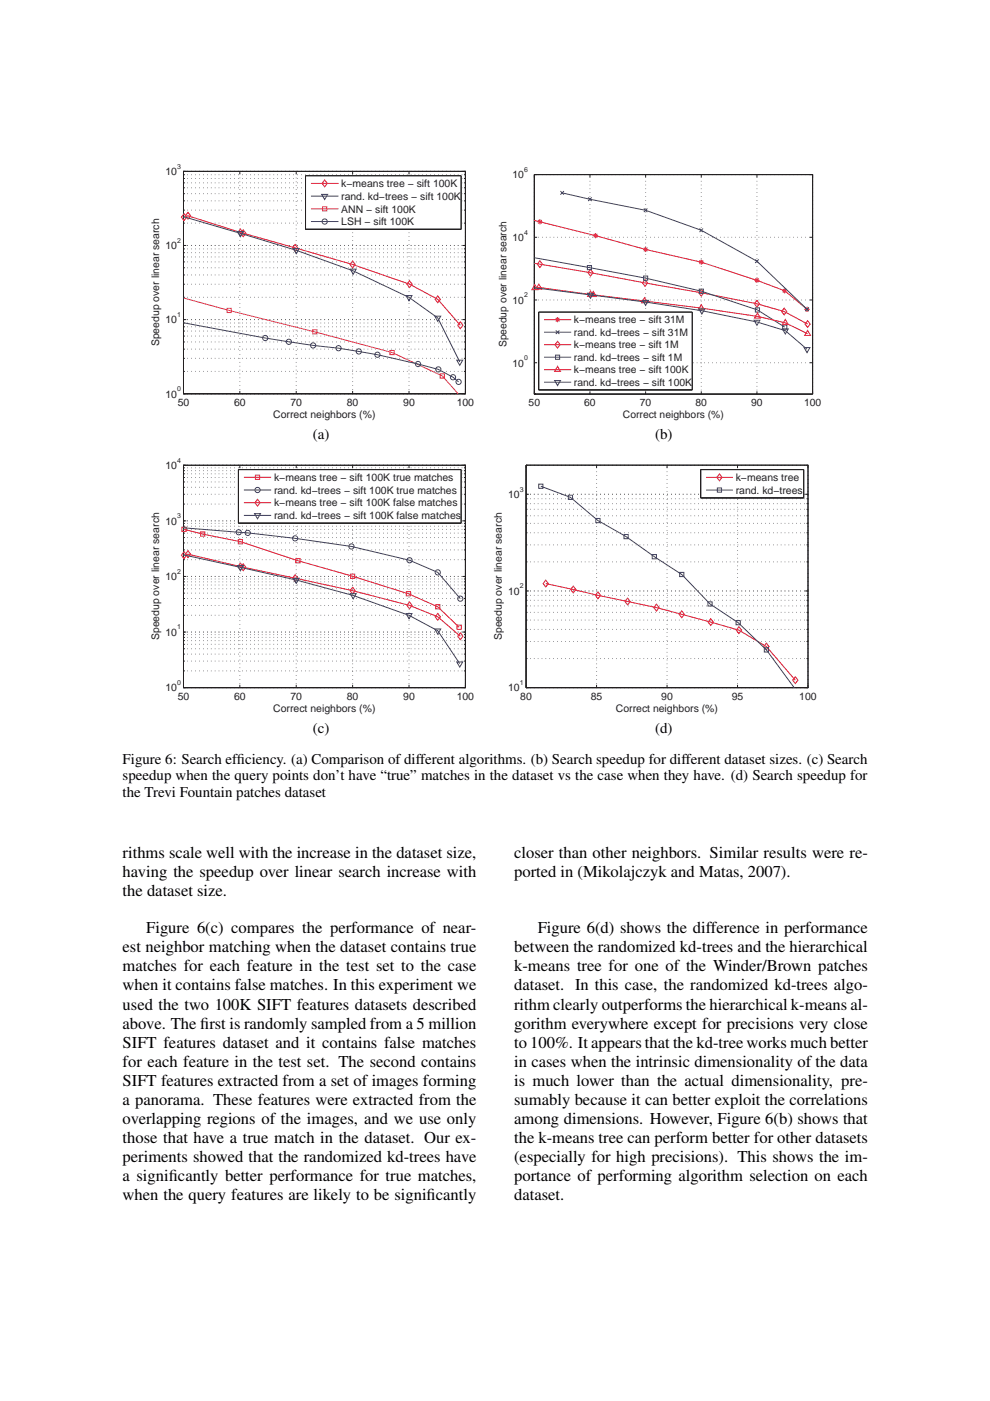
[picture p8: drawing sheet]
<svg xmlns="http://www.w3.org/2000/svg" width="210mm" height="297mm" viewBox="0 0 210 297" stroke-linecap="round" stroke-linejoin="round" font-family="sans-serif">
<defs><g id="words">
<g font-size="3.5">
<text x="26" y="182">rithms scale well with the increase in the dataset size,</text>
<text x="109" y="182">closer than other neighbors. Similar results were re-</text>
<text x="26" y="186">having the speedup over linear search increase with</text>
<text x="26" y="190.1">the dataset size.</text>
<text x="109" y="186">ported in (Mikolajczyk and Matas, 2007).</text>
<text x="31" y="197.9">Figure 6(c) compares the performance of near-</text>
<text x="114" y="197.9">Figure 6(d) shows the difference in performance</text>
<text x="26" y="201.9">est neighbor matching when the dataset contains true</text>
<text x="109" y="201.9">between the randomized kd-trees and the hierarchical</text>
<text x="26" y="206">matches for each feature in the test set to the case</text>
<text x="109" y="206">k-means tree for one of the Winder/Brown patches</text>
<text x="26" y="210">when it contains false matches. In this experiment we</text>
<text x="26" y="214">used the two 100K SIFT features datasets described</text>
<text x="109" y="210">dataset. In this case, the randomized kd-trees algo-</text>
<text x="109" y="214">rithm clearly outperforms the hierarchical k-means al-</text>
<text x="26" y="218.1">above. The f</text>
<text x="42.4" y="218.1">irst is randomly sampled from a 5 million</text>
<text x="109" y="218.1">gorithm everywhere except for precisions very close</text>
<text x="26" y="222.1">SIFT features dataset and it contains false matches</text>
<text x="26" y="226.2">for each feature in the test set. The second contains</text>
<text x="109" y="222.1">to 100%. It appears that the kd-tree works much better</text>
<text x="109" y="226.2">in cases when the intrinsic dimensionality of the data</text>
<text x="26" y="230.2">SIFT features extracted from a set of images forming</text>
<text x="109" y="230.2">is much lower than the actual dimensionality, pre-</text>
<text x="26" y="234.3">a panorama. These features were extracted from the</text>
<text x="26" y="238.3">overlapping regions of the images, and we use only</text>
<text x="109" y="234.3">sumably because it can better exploit the correlations</text>
<text x="109" y="238.3">among dimensions. However, Figure 6(b) shows that</text>
<text x="26" y="242.3">those that have a true match in the dataset. Our ex-</text>
<text x="109" y="242.3">the k-means tree can perform better for other datasets</text>
<text x="26" y="246.4">periments showed that the randomized kd-trees have</text>
<text x="26" y="250.4">a signif</text>
<text x="35.8" y="250.4">icantly better performance for true matches,</text>
<text x="109" y="246.4">(especially for high precisions). This shows the im-</text>
<text x="109" y="250.4">portance of performing algorithm selection on each</text>
<text x="26" y="254.5">when the query features are likely to be signif</text>
<text x="90.5" y="254.5">icantly</text>
<text x="109" y="254.5">dataset.</text>
</g>
<g font-size="3.2">
<text x="66.4" y="93.1">(a)</text>
<text x="138.9" y="93.1">(b)</text>
<text x="66.4" y="155.4">(c)</text>
<text x="138.9" y="155.4">(d)</text>
<text x="26" y="161.9">Figure 6: Search eff</text>
<text x="50.2" y="161.9">iciency. (a) Comparison of different algorithms. (b) Search speedup for different dataset sizes. (c) Search</text>
<text x="26" y="165.5">speedup when the query points don’t have “true” matches in the dataset vs the case when they have. (d) Search speedup for</text>
<text x="26" y="169">the Trevi Fountain patches dataset</text>
</g>
<g font-size="2.2" fill="#231f20">
<text x="35.1" y="37.2">10</text>
<text x="72.3" y="39.7">k−means tree − sift 100K</text>
<text x="108.7" y="37.8">10</text>
<text x="72.3" y="42.4">rand. kd−trees − sift 100K</text>
<text x="72.3" y="45.1">ANN − sift 100K</text>
<text x="72.3" y="47.8">LSH − sift 100K</text>
<text x="35.1" y="52.9">10</text>
<text x="108.7" y="51.1">10</text>
<text x="108.7" y="64.4">10</text>
<text x="35.1" y="68.6">10</text>
<text x="121.7" y="68.6">k−means tree − sift 31M</text>
<text x="121.7" y="71.2">rand. kd−trees − sift 31M</text>
<text x="33.8" y="73.4" transform="rotate(-90 33.8 73.4)">Speedup over linear search</text>
<text x="107.4" y="73.6" transform="rotate(-90 107.4 73.6)">Speedup over linear search</text>
<text x="108.7" y="77.7">10</text>
<text x="121.7" y="73.9">k−means tree − sift 1M</text>
<text x="121.7" y="76.5">rand. kd−trees − sift 1M</text>
<text x="121.7" y="79.2">k−means tree − sift 100K</text>
<text x="121.7" y="81.8">rand. kd−trees − sift 100K</text>
<text x="35.1" y="84.3">10</text>
<text x="37.7" y="86.1">50</text>
<text x="49.6" y="86.1">60</text>
<text x="57.9" y="88.6">Correct neighbors (%)</text>
<text x="61.6" y="86.1">70</text>
<text x="73.5" y="86.1">80</text>
<text x="85.5" y="86.1">90</text>
<text x="96.8" y="86.1">100</text>
<text x="112.1" y="86.1">50</text>
<text x="123.9" y="86.1">60</text>
<text x="132.1" y="88.6">Correct neighbors (%)</text>
<text x="135.7" y="86.1">70</text>
<text x="147.5" y="86.1">80</text>
<text x="159.3" y="86.1">90</text>
<text x="170.5" y="86.1">100</text>
<text x="35.1" y="99.5">10</text>
<text x="58.1" y="102">k−means tree − sift 100K true matches</text>
<text x="58.1" y="104.7">rand. kd−trees − sift 100K true matches</text>
<text x="58.1" y="107.4">k−means tree − sift 100K false matches</text>
<text x="107.7" y="105.6">10</text>
<text x="156" y="102">k−means tree</text>
<text x="156" y="104.7">rand. kd−trees</text>
<text x="35.1" y="111.2">10</text>
<text x="58.1" y="110.1">rand. kd−trees − sift 100K false matches</text>
<text x="35.1" y="123">10</text>
<text x="107.7" y="126.1">10</text>
<text x="33.8" y="135.7" transform="rotate(-90 33.8 135.7)">Speedup over linear search</text>
<text x="35.1" y="134.8">10</text>
<text x="106.4" y="135.7" transform="rotate(-90 106.4 135.7)">Speedup over linear search</text>
<text x="35.1" y="146.6">10</text>
<text x="37.7" y="148.4">50</text>
<text x="49.6" y="148.4">60</text>
<text x="61.6" y="148.4">70</text>
<text x="73.5" y="148.4">80</text>
<text x="85.5" y="148.4">90</text>
<text x="96.8" y="148.4">100</text>
<text x="107.7" y="146.6">10</text>
<text x="110.3" y="148.4">80</text>
<text x="125.3" y="148.4">85</text>
<text x="140.2" y="148.4">90</text>
<text x="155.1" y="148.4">95</text>
<text x="169.5" y="148.4">100</text>
<text x="57.9" y="150.9">Correct neighbors (%)</text>
<text x="130.6" y="150.9">Correct neighbors (%)</text>
</g>
<g font-size="1.5" fill="#231f20">
<text x="37.6" y="35.8">3</text>
<text x="111.1" y="36.5">6</text>
<text x="37.6" y="51.5">2</text>
<text x="111.1" y="49.8">4</text>
<text x="111.1" y="63.1">2</text>
<text x="37.6" y="67.2">1</text>
<text x="111.1" y="76.4">0</text>
<text x="37.6" y="82.9">0</text>
<text x="37.6" y="98.1">4</text>
<text x="110.2" y="104.2">3</text>
<text x="37.6" y="109.9">3</text>
<text x="37.6" y="121.7">2</text>
<text x="110.2" y="124.7">2</text>
<text x="37.6" y="133.5">1</text>
<text x="37.6" y="145.2">0</text>
<text x="110.2" y="145.2">1</text>
</g>
</g></defs>
<path d="M38.9 36.3h59.8v47.2h-59.8z" fill="none" stroke="#fff" stroke-width=".21"/>
<g fill="none" stroke="#231f20" stroke-width=".21" stroke-dasharray=".1 .7" stroke-linecap="butt">
<path d="M38.9 36.3h59.8M38.9 39.8h59.8M38.9 38.8h59.8M38.9 37.8h59.8M38.9 37h59.8M38.9 52h59.8M38.9 58.3h59.8M38.9 56.8h59.8M38.9 55.5h59.8M38.9 54.5h59.8M38.9 53.6h59.8M38.9 52.8h59.8"/>
<path d="M38.9 47.3h59.8M38.9 44.6h59.8M38.9 42.6h59.8M38.9 41.1h59.8M38.9 67.8h59.8M38.9 78.7h59.8M38.9 76h59.8M38.9 74h59.8M38.9 72.5h59.8M38.9 71.3h59.8M38.9 70.2h59.8M38.9 69.3h59.8"/>
<path d="M38.9 68.5h59.8M38.9 63h59.8M38.9 60.3h59.8M38.9 83.5v-47.2M38.9 83.5h59.8M50.8 83.5v-47.2M62.8 83.5v-47.2M74.8 83.5v-47.2M86.7 83.5v-47.2M98.7 83.5v-47.2"/>
</g>
<g fill="none" stroke="#231f20" stroke-width=".21">
<path d="M38.9 36.3h59.8v47.2h-59.8zM38.9 39.8h.3M38.9 38.8h.3M38.9 37.8h.3M38.9 37h.3M50.8 36.3v.6M62.8 36.3v.6M74.8 36.3v.6M86.7 36.3v.6M98.4 39.8h.3M98.4 38.8h.3M98.4 37.8h.3"/>
<path d="M98.4 37h.3M38.9 58.3h.3M38.9 56.8h.3M38.9 55.5h.3M38.9 54.5h.3M38.9 53.6h.3M38.9 52.8h.3M38.9 52h.6M38.9 47.3h.3M38.9 44.6h.3M38.9 42.6h.3M38.9 41.1h.3"/>
<path d="M98.1 52h.6M98.4 58.3h.3M98.4 56.8h.3M98.4 55.5h.3M98.4 54.5h.3M98.4 53.6h.3M98.4 52.8h.3M98.4 47.3h.3M98.4 44.6h.3M98.4 42.6h.3M98.4 41.1h.3M38.9 78.7h.3"/>
<path d="M38.9 76h.3M38.9 74h.3M38.9 72.5h.3M38.9 71.3h.3M38.9 70.2h.3M38.9 69.3h.3M38.9 68.5h.3M38.9 67.8h.6M38.9 63h.3M38.9 60.3h.3M98.1 67.8h.6M98.4 78.7h.3"/>
<path d="M98.4 76h.3M98.4 74h.3M98.4 72.5h.3M98.4 71.3h.3M98.4 70.2h.3M98.4 69.3h.3M98.4 68.5h.3M98.4 63h.3M98.4 60.3h.3M50.8 82.9v.6M62.8 82.9v.6M74.8 82.9v.6"/>
<path d="M86.7 82.9v.6"/>
</g>
<path d="M38.9 46l1-.2 11.1 3.5 23.8 6.8 12 4.1 6 3.3 4.8 5.5M39 45.3l.6 .7-.6 .8-.5-.8zM39.9 45l.5 .8-.5 .7-.6-.7zM51 48.6l.5 .7-.5 .7-.6-.7zM51.6 48.7l.5 .7-.5 .8-.6-.8zM62.6 51.8l.5 .8-.5 .7-.6-.7zM74.8 55.4l.5 .7-.5 .7-.6-.7zM86.8 59.5l.6 .7-.6 .8-.5-.8zM92.8 62.7l.6 .8-.6 .7-.5-.7zM97.6 68.2l.6 .8-.6 .7-.6-.7z" fill="none" stroke="#ee1d23" stroke-width=".21"/>
<g fill="none" stroke="#2e3092" stroke-width=".21">
<path d="M38.9 45.9l23.9 7.2 12.1 4.3 11.8 5.7 6.1 4.3 4.7 9.3M50.3 49.1h1.3l-.6 1.1zM62.2 52.7h1.2l-.6 1.1zM74.3 57.1h1.2l-.6 1.1zM38.9 68.4a329.5 329.5 0 0 0 32.9 5.4 154.8 154.8 0 0 1 21.1 4.5l3.1 1.7 1.2 1M86.1 62.7h1.3l-.7 1.1zM92.2 67h1.2l-.6 1.1zM96.8 76.4h1.3l-.6 1.1z"/>
<circle cx="56.2" cy="71.7" r=".55"/>
<circle cx="61.3" cy="72.5" r=".55"/>
<circle cx="66.4" cy="73.2" r=".55"/>
<circle cx="71.8" cy="73.8" r=".55"/>
<circle cx="76.1" cy="74.5" r=".55"/>
<circle cx="80" cy="75.2" r=".55"/>
<circle cx="88.6" cy="77.2" r=".55"/>
<circle cx="92.9" cy="78.3" r=".55"/>
<circle cx="96" cy="80" r=".55"/>
<circle cx="97.2" cy="81" r=".55"/>
</g>
<path d="M38.9 63.2l9.7 2.6 18.1 4.6 16.4 4.3 10.7 5 3.4 3.8M48.1 65.4h.9v.9h-.9zM66.3 69.9h.9v.9h-.9zM82.7 74.3h.9v.9h-.9zM93.3 79.3h.9v.8h-.9z" fill="none" stroke="#ed028c" stroke-width=".21"/>
<path d="M64.8 37.3h33v11.3h-33z" fill-rule="evenodd" fill="#fff"/>
<path d="M64.8 37.3h33v11.3h-33z" fill="none" stroke="#fff" stroke-width=".21"/>
<path d="M64.8 37.3h33v11.3h-33z" fill="none" stroke="#231f20" stroke-width=".21"/>
<path d="M65.9 38.9h5.9M68.8 38.2l.6 .7-.6 .7-.5-.7z" fill="none" stroke="#ee1d23" stroke-width=".21"/>
<g fill="none" stroke="#2e3092" stroke-width=".21">
<path d="M65.9 41.6h5.9M65.9 47h5.9M68.2 41.2h1.3l-.7 1.1z"/>
<circle cx="68.8" cy="47" r=".55"/>
</g>
<path d="M65.9 44.3h5.9M68.4 43.8h.9v.9h-.9z" fill="none" stroke="#ed028c" stroke-width=".21"/>
<path d="M104.9 34.6h70v54.8h-70z" fill="#fff"/>
<path d="M113.3 37h59v46.6h-59z" fill-rule="evenodd" fill="#fff"/>
<path d="M113.3 37h59v46.6h-59z" fill="none" stroke="#fff" stroke-width=".21"/>
<path d="M113.3 37h59M113.3 50.3h59M113.3 76.9h59M113.3 63.6h59M113.3 83.6v-46.6M125.1 83.6v-46.6M136.9 83.6v-46.6M148.7 83.6v-46.6M160.5 83.6v-46.6M172.3 83.6v-46.6" fill="none" stroke="#231f20" stroke-width=".21" stroke-dasharray=".1 .7" stroke-linecap="butt"/>
<g fill="none" stroke="#231f20" stroke-width=".21">
<path d="M113.3 37h59v46.6h-59zM125.1 37v.6M136.9 37v.6M148.7 37v.6M160.5 37v.6M113.3 50.3h.6M171.7 50.3h.6M113.3 76.9h.6M113.3 63.6h.6M171.7 76.9h.6M171.7 63.6h.6M113.3 83.6h.1"/>
<path d="M125.1 83v.6M136.9 83v.6M148.7 83v.6M160.5 83v.6"/>
</g>
<g fill="none" stroke="#ee1d23" stroke-width=".21">
<path d="M113.3 46.7l13 3.3 10.6 2.9 11.8 2.7 11.8 3.8 5.9 2.3 4.7 3.9M113.3 55.8l11.9 2 23.5 4.3 11.8 2.3 5.8 1.6 4.9 2.7M113.9 47h1.1M114.1 46.7l.7 .7M114.5 55.3l.5 .7-.5 .7-.6-.7zM114.5 46.5v1.1M114.8 46.7l-.7 .7M125.2 57.1l.6 .7-.6 .7-.5-.7zM125.7 50h1.1M125.9 49.6l.7 .7M126.3 49.4v1.1M126.6 49.6l-.7 .7"/>
<path d="M136.3 52.9h1.1M136.5 52.5l.8 .8M136.8 59.3l.5 .7-.5 .7-.6-.7zM136.9 52.3v1.1M137.3 52.5l-.8 .8M148.1 55.6h1.1M148.3 55.2l.8 .8M148.7 55v1.1M149.1 55.2l-.8 .8M159.9 59.4h1.1M160.1 59.1l.8 .7M160.5 58.9v1.1"/>
<path d="M160.9 59.1l-.8 .7M113.3 61.1l.9-.2 34.5 4.4 11.9 1.8 5.9 1.3 4.7 2.4M113.4 60.4l.6 1h-1.2zM114.2 60.2l.7 1.1h-1.3zM125.2 61.7l.6 1.1h-1.2zM125.8 61.8l.6 1.1h-1.2zM136.7 63.1l.6 1.1h-1.3zM148.7 61.4l.5 .7-.5 .7-.6-.7zM148.7 64.6l.6 1.1h-1.2zM160.5 63.7l.5 .7-.5 .7-.6-.7zM160.6 66.4l.6 1h-1.2zM165.8 61.7h1.1"/>
<path d="M166 61.3l.8 .7M166.3 65.3l.5 .7-.5 .8-.6-.8zM166.4 61.1v1.1M166.5 67.7l.6 1.1h-1.2zM166.8 61.3l-.8 .7M170.6 65.6h1.1M170.7 65.2l.8 .8M171.1 65v1.1M171.2 68l.6 .7-.6 .7-.5-.7zM171.2 70l.7 1.1h-1.3zM171.5 65.2l-.8 .8"/>
</g>
<g fill="none" stroke="#2e3092" stroke-width=".21">
<path d="M113.3 54.6l23.6 4.4 11.8 2.7 11.9 4 5.8 3.7M118.8 40.5l.8 .8M119.2 40.9l5.9 1.3 11.8 2.4 11.8 4.2 11.8 6.6 10.6 10.2M119.6 40.5l-.8 .8M124.5 56.3h.9v.9h-.9zM124.7 41.9l.8 .7M125.5 41.9l-.8 .7M136.4 58.5h.9v.9h-.9zM136.5 44.2l.8 .8M137.3 44.2l-.8 .8M148.3 48.4l.8 .8M149.1 48.4l-.8 .8"/>
<path d="M160.1 55l.8 .8M160.9 55l-.8 .8M113.3 61l23.6 3 11.9 1.9 11.7 2.4 6 1.8 4.6 4M124.6 62.2h1.2l-.6 1zM136.3 63.7h1.2l-.6 1.1zM148.2 65.5h1.2l-.6 1.1zM148.2 61.3h.9v.9h-.9zM159.9 67.9h1.2l-.6 1.1zM160.2 65.3h.8v.9h-.8zM165.9 69.7h1.2l-.6 1.1zM165.9 68.9h.9v.9h-.9zM170.5 73.7h1.2l-.6 1.1z"/>
<path d="M170.7 65.2l.8 .7M171.5 65.2l-.8 .7"/>
</g>
<path d="M114.2 66.2h32.6v16.5h-32.6z" fill-rule="evenodd" fill="#fff"/>
<path d="M114.2 66.2h32.6v16.5h-32.6z" fill="none" stroke="#fff" stroke-width=".21"/>
<path d="M114.2 66.2h32.6v16.5h-32.6z" fill="none" stroke="#231f20" stroke-width=".21"/>
<path d="M115.3 67.8h5.8M115.3 73.1h5.8M115.3 78.4h5.8M117.8 67.4l.8 .8M118.2 72.4l.6 .7-.6 .7-.5-.7zM118.2 77.7l.6 1h-1.2zM118.2 67.2v1.1M118.6 67.4l-.8 .8" fill="none" stroke="#ee1d23" stroke-width=".21"/>
<path d="M115.3 70.4h5.8M115.3 75.7h5.8M117.8 75.3h.9v.9h-.9zM117.8 70.1l.8 .7M118.6 70.1l-.8 .7M115.3 81h5.8M117.6 80.7h1.2l-.6 1.1z" fill="none" stroke="#2e3092" stroke-width=".21"/>
<path d="M31.3 96.1h70v55.6h-70z" fill="#fff"/>
<path d="M38.9 98.6h59.8v47.2h-59.8z" fill-rule="evenodd" fill="#fff"/>
<path d="M38.9 98.6h59.8v47.2h-59.8z" fill="none" stroke="#fff" stroke-width=".21"/>
<g fill="none" stroke="#231f20" stroke-width=".21" stroke-dasharray=".1 .7" stroke-linecap="butt">
<path d="M38.9 98.6h59.8M38.9 99.8h59.8M38.9 99.2h59.8M38.9 110.4h59.8M38.9 118.7h59.8M38.9 116.6h59.8M38.9 115.1h59.8M38.9 114h59.8M38.9 113h59.8M38.9 112.2h59.8M38.9 111.6h59.8M38.9 111h59.8"/>
<path d="M38.9 106.9h59.8M38.9 104.8h59.8M38.9 103.3h59.8M38.9 102.2h59.8M38.9 101.2h59.8M38.9 100.5h59.8M38.9 134h59.8M38.9 122.2h59.8M38.9 138.7h59.8M38.9 137.5h59.8M38.9 136.6h59.8M38.9 135.8h59.8"/>
<path d="M38.9 135.1h59.8M38.9 134.5h59.8M38.9 130.5h59.8M38.9 128.4h59.8M38.9 126.9h59.8M38.9 125.8h59.8M38.9 124.8h59.8M38.9 124h59.8M38.9 123.4h59.8M38.9 122.8h59.8M38.9 145.8v-47.2M38.9 145.8h59.8"/>
<path d="M38.9 142.2h59.8M38.9 140.2h59.8M50.8 145.8v-47.2M62.8 145.8v-47.2M74.8 145.8v-47.2M86.7 145.8v-47.2M98.7 145.8v-47.2"/>
</g>
<g fill="none" stroke="#231f20" stroke-width=".21">
<path d="M38.9 98.6h59.8v47.2h-59.8zM38.9 99.8h.3M38.9 99.2h.3M50.8 98.6v.6M62.8 98.6v.6M74.8 98.6v.6M86.7 98.6v.6M98.4 99.8h.3M98.4 99.2h.3M38.9 118.7h.3M38.9 116.6h.3M38.9 115.1h.3"/>
<path d="M38.9 114h.3M38.9 113h.3M38.9 112.2h.3M38.9 111.6h.3M38.9 111h.3M38.9 110.4h.6M38.9 106.9h.3M38.9 104.8h.3M38.9 103.3h.3M38.9 102.2h.3M38.9 101.2h.3M38.9 100.5h.3"/>
<path d="M98.1 110.4h.6M98.4 118.7h.3M98.4 116.6h.3M98.4 115.1h.3M98.4 114h.3M98.4 113h.3M98.4 112.2h.3M98.4 111.6h.3M98.4 111h.3M98.4 106.9h.3M98.4 104.8h.3M98.4 103.3h.3"/>
<path d="M98.4 102.2h.3M98.4 101.2h.3M98.4 100.5h.3M38.9 138.7h.3M38.9 137.5h.3M38.9 136.6h.3M38.9 135.8h.3M38.9 135.1h.3M38.9 134.5h.3M38.9 134h.6M38.9 130.5h.3M38.9 128.4h.3"/>
<path d="M38.9 126.9h.3M38.9 125.8h.3M38.9 124.8h.3M38.9 124h.3M38.9 123.4h.3M38.9 122.8h.3M38.9 122.2h.6M98.1 134h.6M98.1 122.2h.6M98.4 138.7h.3M98.4 137.5h.3M98.4 136.6h.3"/>
<path d="M98.4 135.8h.3M98.4 135.1h.3M98.4 134.5h.3M98.4 130.5h.3M98.4 128.4h.3M98.4 126.9h.3M98.4 125.8h.3M98.4 124.8h.3M98.4 124h.3M98.4 123.4h.3M98.4 122.8h.3M38.9 142.2h.3"/>
<path d="M38.9 140.2h.3M50.8 145.2v.6M62.8 145.2v.6M74.8 145.2v.6M86.7 145.2v.6M98.4 142.2h.3M98.4 140.2h.3"/>
</g>
<g fill="none" stroke="#ee1d23" stroke-width=".21">
<path d="M38.6 111.8h.9v.9h-.9zM38.9 112.2l4.1 1 8 1.6 12.2 4.1 11.6 3.3 11.8 3.7 6.2 2.8 4.6 4.3M38.9 117.7l1-.2 11.7 2.8 23.2 4.9 12 3.2 6 2.4 4.8 4.1M39 117l.6 .7-.6 .7-.5-.7zM39.9 116.8l.5 .7-.5 .7-.6-.7zM42.5 112.8h.9v.9h-.9zM50.5 114.4h.9v.9h-.9zM51 119.4l.5 .7-.5 .7-.6-.7zM51.6 119.5l.5 .8-.5 .7-.6-.7zM62.7 118.4h.9v.9h-.9zM62.6 121.9l.5 .7-.5 .7-.6-.7zM74.3 121.7h.9v.9h-.9z"/>
<path d="M74.8 124.5l.5 .7-.5 .8-.6-.8zM86.2 125.5h.8v.8h-.8zM86.8 127.6l.6 .8-.6 .7-.5-.7zM92.4 128.2h.9v.9h-.9zM92.8 130.1l.6 .7-.6 .7-.5-.7zM96.9 132.5h.9v.9h-.9zM97.6 134.2l.6 .7-.6 .7-.6-.7z"/>
</g>
<g fill="none" stroke="#2e3092" stroke-width=".21">
<path d="M38.9 111.9a350.2 350.2 0 0 1 35.6 4l12.3 2.9 6 2.6 4.8 5.5M38.9 117.6l23.9 5.4 12.1 3.3 11.8 4.2 6.1 3.2 4.7 7M50.3 119.9h1.3l-.6 1.1zM62.2 122.6h1.2l-.6 1.1zM74.3 125.9h1.2l-.6 1.1zM86.1 130.1h1.3l-.7 1.1zM92.2 133.4h1.2l-.6 1.1zM96.8 140.3h1.3l-.6 1.1z"/>
<circle cx="50.6" cy="112.8" r=".55"/>
<circle cx="52.5" cy="113" r=".55"/>
<circle cx="62.6" cy="114.1" r=".55"/>
<circle cx="74.5" cy="115.9" r=".55"/>
<circle cx="86.8" cy="118.8" r=".55"/>
<circle cx="92.8" cy="121.4" r=".55"/>
<circle cx="97.6" cy="126.9" r=".55"/>
</g>
<path d="M50.6 99.6h47.2v11.3h-47.2z" fill-rule="evenodd" fill="#fff"/>
<path d="M50.6 99.6h47.2v11.3h-47.2z" fill="none" stroke="#fff" stroke-width=".21"/>
<path d="M50.6 99.6h47.2v11.3h-47.2z" fill="none" stroke="#231f20" stroke-width=".21"/>
<path d="M51.7 101.2h5.8M51.7 106.6h5.8M54.2 100.8h.8v.8h-.8zM54.6 105.9l.6 .7-.6 .7-.6-.7z" fill="none" stroke="#ee1d23" stroke-width=".21"/>
<g fill="none" stroke="#2e3092" stroke-width=".21">
<path d="M51.7 103.9h5.8M51.7 109.3h5.8M54 108.9h1.2l-.6 1.1z"/>
<circle cx="54.6" cy="103.9" r=".55"/>
</g>
<path d="M103.9 96.3h70v55.4h-70z" fill="#fff"/>
<path d="M111.5 98.6h59.8v47.2h-59.8z" fill-rule="evenodd" fill="#fff"/>
<path d="M111.5 98.6h59.8v47.2h-59.8z" fill="none" stroke="#fff" stroke-width=".21"/>
<g fill="none" stroke="#231f20" stroke-width=".21" stroke-dasharray=".1 .7" stroke-linecap="butt">
<path d="M111.5 98.6h59.8M111.5 104.8h59.8M111.5 119.1h59.8M111.5 115.5h59.8M111.5 113h59.8M111.5 111h59.8M111.5 109.4h59.8M111.5 108h59.8M111.5 106.8h59.8M111.5 105.7h59.8M111.5 125.3h59.8M111.5 139.6h59.8"/>
<path d="M111.5 136h59.8M111.5 133.5h59.8M111.5 131.5h59.8M111.5 129.8h59.8M111.5 128.5h59.8M111.5 127.3h59.8M111.5 126.2h59.8M111.5 145.8v-47.2M111.5 145.8h59.8M126.5 145.8v-47.2M141.4 145.8v-47.2M156.4 145.8v-47.2"/>
<path d="M171.3 145.8v-47.2"/>
</g>
<g fill="none" stroke="#231f20" stroke-width=".21">
<path d="M111.5 98.6h59.8v47.2h-59.8zM126.5 98.6v.6M141.4 98.6v.6M156.4 98.6v.6M111.5 119.1h.3M111.5 115.5h.3M111.5 113h.3M111.5 111h.3M111.5 109.4h.3M111.5 108h.3M111.5 106.8h.3M111.5 105.7h.3"/>
<path d="M111.5 104.8h.6M170.7 104.8h.6M171 119.1h.3M171 115.5h.3M171 113h.3M171 111h.3M171 109.4h.3M171 108h.3M171 106.8h.3M171 105.7h.3M111.5 139.6h.3M111.5 136h.3"/>
<path d="M111.5 133.5h.3M111.5 131.5h.3M111.5 129.8h.3M111.5 128.5h.3M111.5 127.3h.3M111.5 126.2h.3M111.5 125.3h.6M170.7 125.3h.6M171 139.6h.3M171 136h.3M171 133.5h.3M171 131.5h.3"/>
<path d="M171 129.8h.3M171 128.5h.3M171 127.3h.3M171 126.2h.3M126.5 145.2v.6M141.4 145.2v.6M156.4 145.2v.6"/>
</g>
<path d="M115.7 123l.6 .7-.6 .8-.5-.8zM115.7 123.7l11.1 2.5a254.5 254.5 0 0 1 29.9 7.4l5.8 3.5 6.1 7.1M121.5 124.3l.6 .7-.6 .7-.5-.7zM126.8 125.5l.5 .7-.5 .7-.6-.7zM133.1 126.8l.5 .7-.5 .8-.6-.8zM139.2 128.1l.5 .7-.5 .7-.6-.7zM144.6 129.5l.5 .8-.5 .7-.6-.7zM150.7 131.2l.5 .7-.5 .7-.6-.7zM156.7 132.9l.5 .7-.5 .7-.6-.7zM162.5 136.4l.6 .7-.6 .7-.6-.7zM168.6 143.5l.6 .7-.6 .7-.5-.7z" fill="none" stroke="#ee1d23" stroke-width=".21"/>
<path d="M114.2 102.6h.9v.9h-.9zM114.7 103.1l6.2 2.3 5.9 5 5.9 3.4 6 4.2 5.9 3.8 5.9 6.3 6 3.9 6 5.8 5.9 8M120.5 105h.9v.9h-.9zM126.3 109.9h.9v.9h-.9zM132.3 113.3h.9v.9h-.9zM138.3 117.6h.9v.9h-.9zM144.1 121.4h.9v.8h-.9zM150.1 127.6h.9v.9h-.9zM156.1 131.6h.9v.9h-.9zM162.1 137.3h.8v.9h-.8z" fill="none" stroke="#2e3092" stroke-width=".21"/>
<path d="M148.6 99.6h21.8v6h-21.8z" fill-rule="evenodd" fill="#fff"/>
<path d="M148.6 99.6h21.8v6h-21.8z" fill="none" stroke="#fff" stroke-width=".21"/>
<path d="M148.6 99.6h21.8v6h-21.8z" fill="none" stroke="#231f20" stroke-width=".21"/>
<path d="M149.7 101.2h5.7M152.5 100.5l.6 .7-.6 .7-.5-.7z" fill="none" stroke="#ee1d23" stroke-width=".21"/>
<path d="M149.7 103.9h5.7M152.1 103.5h.9v.9h-.9z" fill="none" stroke="#2e3092" stroke-width=".21"/>
<use href="#words"/>
</svg>
